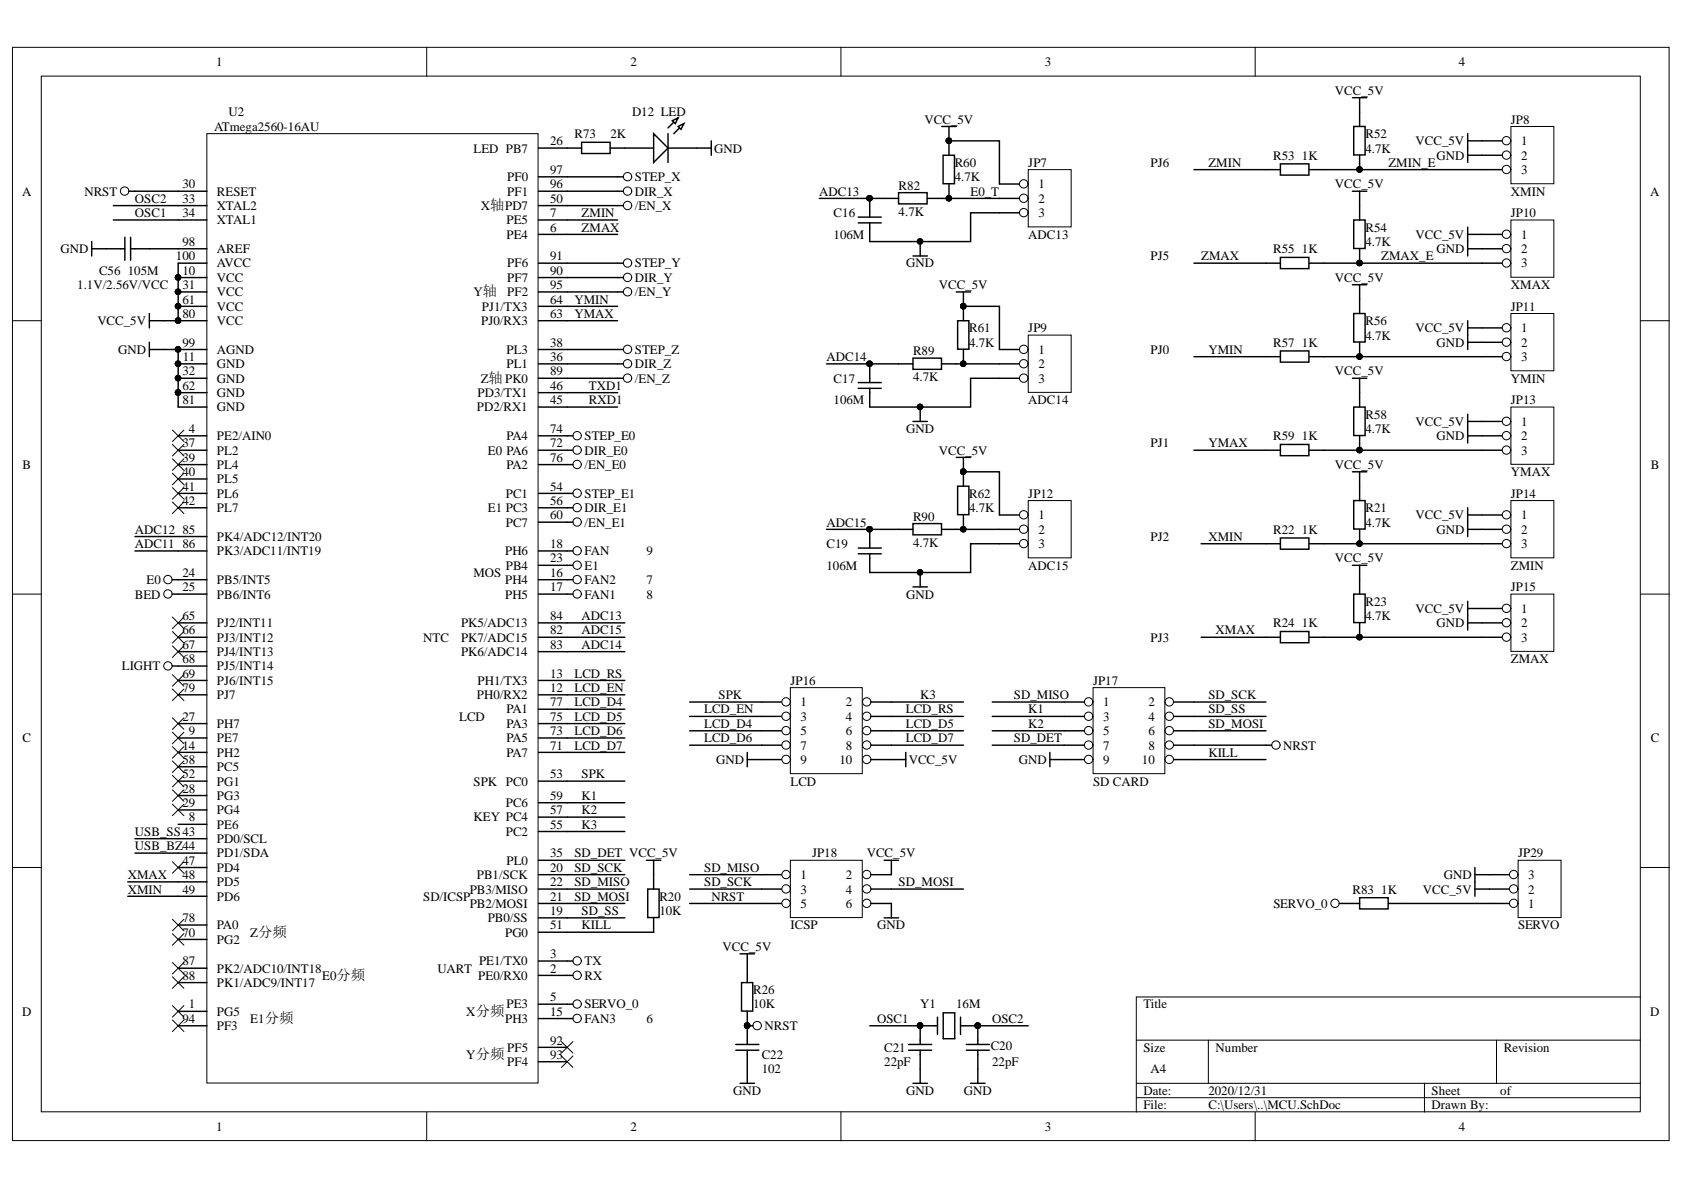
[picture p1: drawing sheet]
<svg xmlns="http://www.w3.org/2000/svg" width="297mm" height="210mm" viewBox="0 0 297 210" stroke-linecap="round" stroke-linejoin="round" font-family="sans-serif">
<defs><g id="words">
<g font-size="2.3">
<text x="38.1" y="11.7">1</text>
<text x="111.2" y="11.7">2</text>
<text x="184.3" y="11.7">3</text>
<text x="257.3" y="11.7">4</text>
<text x="235.5" y="16.7">VCC_5V</text>
<text x="37.8" y="23.1">ATmega2560-16AU</text>
<text x="40.3" y="20.5">U2</text>
<text x="111.5" y="20.5">D12 LED</text>
<text x="163.1" y="21.8">VCC_5V</text>
<text x="266.5" y="21.8">JP8</text>
<text x="83.5" y="26.9">LED PB7</text>
<text x="97" y="25.6">26</text>
<text x="101.3" y="24.4">R73</text>
<text x="107.7" y="24.4">2K</text>
<text x="126" y="26.9">GND</text>
<text x="168.4" y="29.4">R60</text>
<text x="181.4" y="29.4">JP7</text>
<text x="203" y="29.4">PJ6</text>
<text x="213.1" y="29.4">ZMIN</text>
<text x="224.6" y="28.2">R53</text>
<text x="229.6" y="28.2">1K</text>
<text x="240.8" y="24.4">R52</text>
<text x="240.8" y="26.9">4.7K</text>
<text x="244.9" y="29.4">ZMIN_E</text>
<text x="249.7" y="25.6">VCC_5V</text>
<text x="253.4" y="28.2">GND</text>
<text x="268.3" y="25.6">1</text>
<text x="268.3" y="28.2">2</text>
<text x="3.9" y="34.5">A</text>
<text x="14.9" y="34.5">NRST</text>
<text x="23.8" y="35.8">OSC2</text>
<text x="32.2" y="33.2">30</text>
<text x="32.2" y="35.8">33</text>
<text x="38.3" y="34.5">RESET</text>
<text x="89.5" y="34.5">PF1</text>
<text x="89.5" y="32">PF0</text>
<text x="97" y="35.8">50</text>
<text x="97" y="33.2">96</text>
<text x="97" y="30.7">97</text>
<text x="112" y="32">STEP_X</text>
<text x="112" y="34.5">DIR_X</text>
<text x="144.5" y="34.5">ADC13</text>
<text x="158.5" y="33.5">R82</text>
<text x="168.4" y="32">4.7K</text>
<text x="171.2" y="34.5">E0_T</text>
<text x="183.2" y="33.2">1</text>
<text x="183.2" y="35.8">2</text>
<text x="235.5" y="33.2">VCC_5V</text>
<text x="266.5" y="34.5">XMIN</text>
<text x="268.3" y="30.7">3</text>
<text x="291.1" y="34.5">A</text>
<text x="23.8" y="38.3">OSC1</text>
<text x="32.2" y="38.3">34</text>
<text x="38.3" y="37">XTAL2</text>
<text x="38.3" y="39.6">XTAL1</text>
<text x="84.8" y="37">X轴PD7</text>
<text x="89.4" y="39.6">PE5</text>
<text x="97" y="40.8">6</text>
<text x="97" y="38.3">7</text>
<text x="102.6" y="40.8">ZMAX</text>
<text x="102.6" y="38.3">ZMIN</text>
<text x="112" y="37">/EN_X</text>
<text x="147" y="38.3">C16</text>
<text x="158.5" y="38.1">4.7K</text>
<text x="183.2" y="38.3">3</text>
<text x="240.8" y="40.8">R54</text>
<text x="266.5" y="38.3">JP10</text>
<text x="10.7" y="44.6">GND</text>
<text x="31" y="45.9">100</text>
<text x="32.2" y="43.4">98</text>
<text x="38.3" y="44.6">AREF</text>
<text x="38.3" y="47.2">AVCC</text>
<text x="89.4" y="42.1">PE4</text>
<text x="89.5" y="47.2">PF6</text>
<text x="97" y="45.9">91</text>
<text x="112" y="47.2">STEP_Y</text>
<text x="147" y="42.1">106M</text>
<text x="159.8" y="47.2">GND</text>
<text x="181.4" y="42.1">ADC13</text>
<text x="203" y="45.9">PJ5</text>
<text x="211.9" y="45.9">ZMAX</text>
<text x="224.6" y="44.6">R55</text>
<text x="229.6" y="44.6">1K</text>
<text x="240.8" y="43.4">4.7K</text>
<text x="243.6" y="45.9">ZMAX_E</text>
<text x="249.7" y="42.1">VCC_5V</text>
<text x="253.4" y="44.6">GND</text>
<text x="268.3" y="42.1">1</text>
<text x="268.3" y="44.6">2</text>
<text x="268.3" y="47.2">3</text>
<text x="13.6" y="51">1.1V/2.56V/VCC</text>
<text x="17.5" y="48.4">C56</text>
<text x="22.5" y="48.4">105M</text>
<text x="32.2" y="48.4">10</text>
<text x="32.2" y="51">31</text>
<text x="32.2" y="53.6">61</text>
<text x="38.3" y="49.7">VCC</text>
<text x="38.3" y="52.3">VCC</text>
<text x="83.5" y="52.3">Y轴</text>
<text x="89.5" y="52.3">PF2</text>
<text x="89.5" y="49.7">PF7</text>
<text x="97" y="53.6">64</text>
<text x="97" y="51">95</text>
<text x="97" y="48.4">90</text>
<text x="101.3" y="53.6">YMIN</text>
<text x="112" y="49.7">DIR_Y</text>
<text x="112" y="52.3">/EN_Y</text>
<text x="165.6" y="51">VCC_5V</text>
<text x="235.5" y="49.7">VCC_5V</text>
<text x="266.5" y="51">XMAX</text>
<text x="17.2" y="57.4">VCC_5V</text>
<text x="32.2" y="56.1">80</text>
<text x="38.3" y="54.8">VCC</text>
<text x="38.3" y="57.4">VCC</text>
<text x="84.9" y="57.4">PJ0/RX3</text>
<text x="85" y="54.8">PJ1/TX3</text>
<text x="97" y="56.1">63</text>
<text x="101.3" y="56.1">YMAX</text>
<text x="170.9" y="58.6">R61</text>
<text x="181.4" y="58.6">JP9</text>
<text x="240.8" y="57.4">R56</text>
<text x="240.8" y="59.9">4.7K</text>
<text x="249.7" y="58.6">VCC_5V</text>
<text x="266.5" y="54.8">JP11</text>
<text x="268.3" y="58.6">1</text>
<text x="20.8" y="62.4">GND</text>
<text x="32.2" y="61.2">99</text>
<text x="32.3" y="63.7">11</text>
<text x="38.3" y="62.4">AGND</text>
<text x="38.3" y="65">GND</text>
<text x="89.4" y="65">PL1</text>
<text x="89.4" y="62.4">PL3</text>
<text x="97" y="63.7">36</text>
<text x="97" y="61.2">38</text>
<text x="112" y="62.4">STEP_Z</text>
<text x="112" y="65">DIR_Z</text>
<text x="145.8" y="63.7">ADC14</text>
<text x="161" y="62.7">R89</text>
<text x="170.9" y="61.2">4.7K</text>
<text x="183.2" y="62.4">1</text>
<text x="183.2" y="65">2</text>
<text x="203" y="62.4">PJ0</text>
<text x="213.1" y="62.4">YMIN</text>
<text x="224.6" y="61.2">R57</text>
<text x="229.6" y="61.2">1K</text>
<text x="253.4" y="61.2">GND</text>
<text x="268.3" y="61.2">2</text>
<text x="268.3" y="63.7">3</text>
<text x="32.2" y="66.2">32</text>
<text x="32.2" y="68.8">62</text>
<text x="32.2" y="71.3">81</text>
<text x="38.3" y="67.5">GND</text>
<text x="38.3" y="70">GND</text>
<text x="84.2" y="70">PD3/TX1</text>
<text x="84.8" y="67.5">Z轴 PK0</text>
<text x="97" y="71.3">45</text>
<text x="97" y="68.8">46</text>
<text x="97" y="66.2">89</text>
<text x="103.9" y="71.3">RXD1</text>
<text x="103.9" y="68.8">TXD1</text>
<text x="112" y="67.5">/EN_Z</text>
<text x="147" y="67.5">C17</text>
<text x="147" y="71.3">106M</text>
<text x="161" y="67.2">4.7K</text>
<text x="181.4" y="71.3">ADC14</text>
<text x="183.2" y="67.5">3</text>
<text x="235.5" y="66.2">VCC_5V</text>
<text x="266.5" y="67.5">YMIN</text>
<text x="266.5" y="71.3">JP13</text>
<text x="33.3" y="76.4">4</text>
<text x="38.3" y="72.6">GND</text>
<text x="38.3" y="77.7">PE2/AIN0</text>
<text x="84.1" y="72.6">PD2/RX1</text>
<text x="89.3" y="77.7">PA4</text>
<text x="97" y="76.4">74</text>
<text x="103.1" y="77.7">STEP_E0</text>
<text x="159.8" y="76.4">GND</text>
<text x="224.6" y="77.7">R59</text>
<text x="229.6" y="77.7">1K</text>
<text x="240.8" y="73.8">R58</text>
<text x="240.8" y="76.4">4.7K</text>
<text x="249.7" y="75.1">VCC_5V</text>
<text x="253.4" y="77.7">GND</text>
<text x="268.3" y="75.1">1</text>
<text x="268.3" y="77.7">2</text>
<text x="4" y="82.7">B</text>
<text x="32.2" y="78.9">37</text>
<text x="32.2" y="81.5">39</text>
<text x="38.3" y="80.2">PL2</text>
<text x="38.3" y="82.7">PL4</text>
<text x="86.1" y="80.2">E0 PA6</text>
<text x="89.3" y="82.7">PA2</text>
<text x="97" y="81.5">76</text>
<text x="97" y="78.9">72</text>
<text x="103.1" y="80.2">DIR_E0</text>
<text x="103.1" y="82.7">/EN_E0</text>
<text x="165.6" y="80.2">VCC_5V</text>
<text x="203" y="78.9">PJ1</text>
<text x="213.1" y="78.9">YMAX</text>
<text x="235.5" y="82.7">VCC_5V</text>
<text x="268.3" y="80.2">3</text>
<text x="291.2" y="82.7">B</text>
<text x="32.2" y="84">40</text>
<text x="32.2" y="86.5">41</text>
<text x="32.2" y="89.1">42</text>
<text x="38.3" y="85.3">PL5</text>
<text x="38.3" y="87.8">PL6</text>
<text x="89.2" y="87.8">PC1</text>
<text x="97" y="89.1">56</text>
<text x="97" y="86.5">54</text>
<text x="103.1" y="87.8">STEP_E1</text>
<text x="170.9" y="87.8">R62</text>
<text x="181.4" y="87.8">JP12</text>
<text x="266.5" y="84">YMAX</text>
<text x="266.5" y="87.8">JP14</text>
<text x="23.8" y="94.1">ADC12</text>
<text x="32.2" y="94.1">85</text>
<text x="38.3" y="90.3">PL7</text>
<text x="38.3" y="95.4">PK4/ADC12/INT20</text>
<text x="86.1" y="90.3">E1 PC3</text>
<text x="89.2" y="92.9">PC7</text>
<text x="97" y="91.6">60</text>
<text x="103.1" y="90.3">DIR_E1</text>
<text x="103.1" y="92.9">/EN_E1</text>
<text x="145.8" y="92.9">ADC15</text>
<text x="161" y="91.9">R90</text>
<text x="170.9" y="90.3">4.7K</text>
<text x="183.2" y="91.6">1</text>
<text x="183.2" y="94.1">2</text>
<text x="203" y="95.4">PJ2</text>
<text x="213.1" y="95.4">XMIN</text>
<text x="224.6" y="94.1">R22</text>
<text x="229.6" y="94.1">1K</text>
<text x="240.8" y="90.3">R21</text>
<text x="240.8" y="92.9">4.7K</text>
<text x="249.7" y="91.6">VCC_5V</text>
<text x="253.4" y="94.1">GND</text>
<text x="268.3" y="91.6">1</text>
<text x="268.3" y="94.1">2</text>
<text x="23.8" y="96.7">ADC11</text>
<text x="32.2" y="96.7">86</text>
<text x="32.2" y="101.7">24</text>
<text x="38.3" y="97.9">PK3/ADC11/INT19</text>
<text x="83.5" y="101.7">MOS</text>
<text x="89.1" y="97.9">PH6</text>
<text x="89.2" y="100.5">PB4</text>
<text x="97" y="101.7">16</text>
<text x="97" y="99.2">23</text>
<text x="97" y="96.7">18</text>
<text x="103.1" y="97.9">FAN</text>
<text x="103.1" y="100.5">E1</text>
<text x="114" y="97.9">9</text>
<text x="145.8" y="96.7">C19</text>
<text x="145.8" y="100.5">106M</text>
<text x="161" y="96.4">4.7K</text>
<text x="181.4" y="100.5">ADC15</text>
<text x="183.2" y="96.7">3</text>
<text x="235.5" y="99.2">VCC_5V</text>
<text x="266.5" y="100.5">ZMIN</text>
<text x="268.3" y="96.7">3</text>
<text x="23.8" y="105.6">BED</text>
<text x="25.8" y="103">E0</text>
<text x="32.2" y="104.3">25</text>
<text x="38.3" y="103">PB5/INT5</text>
<text x="38.3" y="105.6">PB6/INT6</text>
<text x="89.1" y="105.6">PH5</text>
<text x="89.1" y="103">PH4</text>
<text x="97" y="104.3">17</text>
<text x="103.1" y="105.6">FAN1</text>
<text x="103.1" y="103">FAN2</text>
<text x="114" y="103">7</text>
<text x="114" y="105.6">8</text>
<text x="159.8" y="105.6">GND</text>
<text x="240.8" y="106.8">R23</text>
<text x="266.5" y="104.3">JP15</text>
<text x="32.2" y="109.4">65</text>
<text x="32.2" y="111.9">66</text>
<text x="38.3" y="110.6">PJ2/INT11</text>
<text x="38.3" y="113.2">PJ3/INT12</text>
<text x="74.6" y="113.2">NTC</text>
<text x="81.3" y="113.2">PK7/ADC15</text>
<text x="81.3" y="110.6">PK5/ADC13</text>
<text x="97" y="111.9">82</text>
<text x="97" y="109.4">84</text>
<text x="102.6" y="109.4">ADC13</text>
<text x="102.6" y="111.9">ADC15</text>
<text x="203" y="113.2">PJ3</text>
<text x="214.4" y="111.9">XMAX</text>
<text x="224.6" y="110.6">R24</text>
<text x="229.6" y="110.6">1K</text>
<text x="240.8" y="109.4">4.7K</text>
<text x="249.7" y="108.1">VCC_5V</text>
<text x="253.4" y="110.6">GND</text>
<text x="268.3" y="108.1">1</text>
<text x="268.3" y="110.6">2</text>
<text x="268.3" y="113.2">3</text>
<text x="21.5" y="118.3">LIGHT</text>
<text x="32.2" y="114.5">67</text>
<text x="32.2" y="117">68</text>
<text x="32.2" y="119.5">69</text>
<text x="38.3" y="115.7">PJ4/INT13</text>
<text x="38.3" y="118.3">PJ5/INT14</text>
<text x="81.3" y="115.7">PK6/ADC14</text>
<text x="97" y="119.5">13</text>
<text x="97" y="114.5">83</text>
<text x="101.3" y="119.5">LCD_RS</text>
<text x="102.6" y="114.5">ADC14</text>
<text x="266.5" y="117">ZMAX</text>
<text x="32.2" y="122.1">79</text>
<text x="38.3" y="120.8">PJ6/INT15</text>
<text x="38.3" y="123.3">PJ7</text>
<text x="84.1" y="123.3">PH0/RX2</text>
<text x="84.2" y="120.8">PH1/TX3</text>
<text x="89.3" y="125.9">PA1</text>
<text x="97" y="124.6">77</text>
<text x="97" y="122.1">12</text>
<text x="101.3" y="122.1">LCD_EN</text>
<text x="101.3" y="124.6">LCD_D4</text>
<text x="124.2" y="125.9">LCD_EN</text>
<text x="126.7" y="123.3">SPK</text>
<text x="139.4" y="120.8">JP16</text>
<text x="141.2" y="124.6">1</text>
<text x="149.2" y="124.6">2</text>
<text x="159.8" y="125.9">LCD_RS</text>
<text x="162.3" y="123.3">K3</text>
<text x="178.8" y="123.3">SD_MISO</text>
<text x="181.4" y="125.9">K1</text>
<text x="192.8" y="120.8">JP17</text>
<text x="194.6" y="124.6">1</text>
<text x="202.6" y="124.6">2</text>
<text x="213.1" y="125.9">SD_SS</text>
<text x="213.1" y="123.3">SD_SCK</text>
<text x="4" y="131">C</text>
<text x="32.2" y="127.1">27</text>
<text x="33.3" y="129.7">9</text>
<text x="38.3" y="128.4">PH7</text>
<text x="38.3" y="131">PE7</text>
<text x="81" y="127.1">LCD</text>
<text x="89.3" y="131">PA5</text>
<text x="89.3" y="128.4">PA3</text>
<text x="97" y="129.7">73</text>
<text x="97" y="127.1">75</text>
<text x="101.3" y="127.1">LCD_D5</text>
<text x="101.3" y="129.7">LCD_D6</text>
<text x="124.2" y="128.4">LCD_D4</text>
<text x="124.2" y="131">LCD_D6</text>
<text x="141.2" y="127.1">3</text>
<text x="141.2" y="129.7">5</text>
<text x="149.2" y="127.1">4</text>
<text x="149.2" y="129.7">6</text>
<text x="159.8" y="128.4">LCD_D5</text>
<text x="159.8" y="131">LCD_D7</text>
<text x="178.8" y="131">SD_DET</text>
<text x="181.4" y="128.4">K2</text>
<text x="194.6" y="127.1">3</text>
<text x="194.6" y="129.7">5</text>
<text x="202.6" y="127.1">4</text>
<text x="202.6" y="129.7">6</text>
<text x="213.1" y="128.4">SD_MOSI</text>
<text x="291.2" y="131">C</text>
<text x="32.2" y="132.2">14</text>
<text x="32.2" y="134.8">58</text>
<text x="32.2" y="137.3">52</text>
<text x="38.3" y="133.5">PH2</text>
<text x="38.3" y="136">PC5</text>
<text x="89.3" y="133.5">PA7</text>
<text x="97" y="137.3">53</text>
<text x="97" y="132.2">71</text>
<text x="101.3" y="132.2">LCD_D7</text>
<text x="102.6" y="137.3">SPK</text>
<text x="126.3" y="134.8">GND</text>
<text x="141.2" y="132.2">7</text>
<text x="141.2" y="134.8">9</text>
<text x="148.1" y="134.8">10</text>
<text x="149.2" y="132.2">8</text>
<text x="160.3" y="134.8">VCC_5V</text>
<text x="179.7" y="134.8">GND</text>
<text x="194.6" y="132.2">7</text>
<text x="194.6" y="134.8">9</text>
<text x="201.4" y="134.8">10</text>
<text x="202.6" y="132.2">8</text>
<text x="213.1" y="133.5">KILL</text>
<text x="226.3" y="132.2">NRST</text>
<text x="32.2" y="139.8">28</text>
<text x="32.2" y="142.4">29</text>
<text x="38.3" y="138.6">PG1</text>
<text x="38.3" y="141.1">PG3</text>
<text x="38.3" y="143.6">PG4</text>
<text x="83.5" y="138.6">SPK PC0</text>
<text x="89.2" y="142.4">PC6</text>
<text x="97" y="143.6">57</text>
<text x="97" y="141.1">59</text>
<text x="102.6" y="141.1">K1</text>
<text x="102.6" y="143.6">K2</text>
<text x="139.4" y="138.6">LCD</text>
<text x="192.8" y="138.6">SD CARD</text>
<text x="23.8" y="147.4">USB_SS43</text>
<text x="23.8" y="150">USB_BZ44</text>
<text x="33.3" y="144.9">8</text>
<text x="38.3" y="146.2">PE6</text>
<text x="38.3" y="148.7">PD0/SCL</text>
<text x="83.5" y="144.9">KEY PC4</text>
<text x="89.2" y="147.4">PC2</text>
<text x="97" y="146.2">55</text>
<text x="102.6" y="146.2">K3</text>
<text x="22.5" y="155.1">XMAX</text>
<text x="32.2" y="152.5">47</text>
<text x="32.2" y="155.1">48</text>
<text x="38.3" y="151.2">PD1/SDA</text>
<text x="38.3" y="153.8">PD4</text>
<text x="84.1" y="155.1">PB1/SCK</text>
<text x="89.4" y="152.5">PL0</text>
<text x="97" y="153.8">20</text>
<text x="97" y="151.2">35</text>
<text x="101.3" y="153.8">SD_SCK</text>
<text x="101.3" y="151.2">SD_DET VCC_5V</text>
<text x="124.2" y="153.8">SD_MISO</text>
<text x="141.2" y="155.1">1</text>
<text x="143.2" y="151.2">JP18</text>
<text x="149.2" y="155.1">2</text>
<text x="152.9" y="151.2">VCC_5V</text>
<text x="254.7" y="155.1">GND</text>
<text x="267.8" y="151.2">JP29</text>
<text x="269.6" y="155.1">3</text>
<text x="22.5" y="157.6">XMIN</text>
<text x="32.2" y="157.6">49</text>
<text x="38.3" y="156.3">PD5</text>
<text x="38.3" y="158.9">PD6</text>
<text x="74.6" y="158.9">SD/ICSP</text>
<text x="82.8" y="160.1">PB2/MOSI</text>
<text x="82.8" y="157.6">PB3/MISO</text>
<text x="97" y="161.4">19</text>
<text x="97" y="158.9">21</text>
<text x="97" y="156.3">22</text>
<text x="101.3" y="158.9">SD_MOSI</text>
<text x="101.3" y="156.3">SD_MISO</text>
<text x="102.6" y="161.4">SD_SS</text>
<text x="116.3" y="158.9">R20</text>
<text x="116.3" y="161.4">10K</text>
<text x="124.2" y="156.3">SD_SCK</text>
<text x="125.5" y="158.9">NRST</text>
<text x="141.2" y="157.6">3</text>
<text x="141.2" y="160.1">5</text>
<text x="149.2" y="157.6">4</text>
<text x="149.2" y="160.1">6</text>
<text x="158.5" y="156.3">SD_MOSI</text>
<text x="224.6" y="160.1">SERVO_0</text>
<text x="238.6" y="157.6">R83</text>
<text x="243.6" y="157.6">1K</text>
<text x="251" y="157.6">VCC_5V</text>
<text x="269.6" y="160.1">1</text>
<text x="269.6" y="157.6">2</text>
<text x="32.2" y="162.7">78</text>
<text x="32.2" y="165.2">70</text>
<text x="38.3" y="163.9">PA0</text>
<text x="38.3" y="166.5">PG2</text>
<text x="44.2" y="165.2">Z分频</text>
<text x="86" y="162.7">PB0/SS</text>
<text x="89.1" y="165.2">PG0</text>
<text x="97" y="163.9">51</text>
<text x="102.6" y="163.9">KILL</text>
<text x="127.5" y="167.7">VCC_5V</text>
<text x="139.4" y="163.9">ICSP</text>
<text x="154.7" y="163.9">GND</text>
<text x="267.8" y="163.9">SERVO</text>
<text x="32.2" y="170.3">87</text>
<text x="32.2" y="172.8">88</text>
<text x="38.3" y="171.5">PK2/ADC10/INT18</text>
<text x="56.8" y="172.8">E0分频</text>
<text x="77.2" y="171.5">UART</text>
<text x="84.4" y="172.8">PE0/RX0</text>
<text x="84.5" y="170.3">PE1/TX0</text>
<text x="97" y="171.5">2</text>
<text x="97" y="169">3</text>
<text x="103.1" y="170.3">TX</text>
<text x="103.1" y="172.8">RX</text>
<text x="3.9" y="179.1">D</text>
<text x="33.3" y="177.9">1</text>
<text x="38.3" y="174.1">PK1/ADC9/INT17</text>
<text x="38.3" y="179.1">PG5</text>
<text x="82.3" y="179.1">X分频</text>
<text x="89.4" y="177.9">PE3</text>
<text x="97" y="179.1">15</text>
<text x="97" y="176.6">5</text>
<text x="103.1" y="177.9">SERVO_0</text>
<text x="132.8" y="175.3">R26</text>
<text x="132.8" y="177.9">10K</text>
<text x="162.3" y="177.9">Y1</text>
<text x="168.7" y="177.9">16M</text>
<text x="201.7" y="177.9">Title</text>
<text x="291.1" y="179.1">D</text>
<text x="32.2" y="180.4">94</text>
<text x="38.3" y="181.7">PF3</text>
<text x="44.2" y="180.4">E1分频</text>
<text x="89.1" y="180.4">PH3</text>
<text x="89.5" y="185.5">PF5</text>
<text x="97" y="184.3">92</text>
<text x="103.1" y="180.4">FAN3</text>
<text x="114" y="180.4">6</text>
<text x="134.9" y="181.7">NRST</text>
<text x="154.7" y="180.4">OSC1</text>
<text x="156" y="185.5">C21</text>
<text x="174.7" y="185.3">C20</text>
<text x="175" y="180.4">OSC2</text>
<text x="201.7" y="185.5">Size</text>
<text x="214.4" y="185.5">Number</text>
<text x="265.2" y="185.5">Revision</text>
<text x="82.3" y="186.8">Y分频</text>
<text x="89.5" y="188.1">PF4</text>
<text x="97" y="186.8">93</text>
<text x="134.4" y="186.8">C22</text>
<text x="134.4" y="189.3">102</text>
<text x="156" y="188.1">22pF</text>
<text x="175" y="188.1">22pF</text>
<text x="203" y="189.3">A4</text>
<text x="129.3" y="193.1">GND</text>
<text x="159.8" y="193.1">GND</text>
<text x="170" y="193.1">GND</text>
<text x="201.7" y="193.1">Date:</text>
<text x="201.7" y="195.7">File:</text>
<text x="213.1" y="193.1">2020/12/31</text>
<text x="213.1" y="195.7">C:\Users\..\MCU.SchDoc</text>
<text x="252.5" y="193.1">Sheet</text>
<text x="252.5" y="195.7">Drawn By:</text>
<text x="264.6" y="193.1">of</text>
<text x="38.1" y="199.5">1</text>
<text x="111.2" y="199.5">2</text>
<text x="184.3" y="199.5">3</text>
<text x="257.3" y="199.5">4</text>
</g>
</g></defs>
<g fill="#fff" stroke="#000" stroke-width=".18">
<path d="M2.2 8.3h292.2v192.9h-292.2z"/>
<path d="M7.3 13.4h282v182.7h-282z"/>
</g>
<g fill="none" stroke="#000" stroke-width=".18">
<path d="M75.3 8.3v5.1M148.3 8.3v5.1M221.4 8.3v5.1M2.2 56.6h5.1M289.4 56.6h5.1M2.2 104.8h5.1M289.4 104.8h5.1M2.2 153h5.1M289.4 153h5.1M289.4 175.9h-89v20.3M75.3 196.2v5M148.3 196.2v5"/>
<path d="M200.4 183.5h89M200.4 191.1h89M200.4 193.6h89M213.1 183.5v7.6M221.4 196.2v5M251.3 191.1v5.1M264 183.5v7.6"/>
</g>
<g fill="none" stroke="#000" stroke-width=".25">
<path d="M130.5 168.2h2.6M130.8 173.3h2v5h-2zM131.8 168.2v5.1M131.8 178.4v5.8M165.4 179.4v3.1M166.4 178.6h2v4.6h-2zM169.4 179.4v3.1M129.8 185.2h4M129.8 184.2h4M130.5 191.1h2.6M131.8 185.2v5.9M153.4 180.9h12"/>
<path d="M160.3 185.2h4M160.3 184.2h4M161 191.1h2.6M162.3 180.9v3.3M162.3 185.2v5.9M169.4 180.9h12M170.4 185.2h4.1M170.4 184.2h4.1M171.2 191.1h2.5M172.5 180.9v3.3M172.5 185.2v5.9"/>
</g>
<g fill="#000" stroke="#000" stroke-width=".18">
<circle cx="131.8" cy="180.9" r=".48"/>
<circle cx="162.3" cy="180.9" r=".48"/>
<circle cx="172.4" cy="180.9" r=".48"/>
</g>
<path d="M139.4 151.7h12.7v10.1h-12.7z" fill="#fff" stroke="#000" stroke-width=".18"/>
<path d="M134.4 154.3h5" fill="none" stroke="#000" stroke-width=".25"/>
<circle cx="138.6" cy="154.3" r=".74" fill="#fff" stroke="#000" stroke-width=".18"/>
<path d="M152.1 154.3h5.1" fill="none" stroke="#000" stroke-width=".25"/>
<circle cx="152.9" cy="154.3" r=".74" fill="#fff" stroke="#000" stroke-width=".18"/>
<path d="M134.4 156.8h5" fill="none" stroke="#000" stroke-width=".25"/>
<circle cx="138.6" cy="156.8" r=".74" fill="#fff" stroke="#000" stroke-width=".18"/>
<path d="M152.1 156.8h5.1" fill="none" stroke="#000" stroke-width=".25"/>
<circle cx="152.9" cy="156.8" r=".74" fill="#fff" stroke="#000" stroke-width=".18"/>
<path d="M134.4 159.4h5" fill="none" stroke="#000" stroke-width=".25"/>
<circle cx="138.6" cy="159.3" r=".74" fill="#fff" stroke="#000" stroke-width=".18"/>
<path d="M152.1 159.4h5.1" fill="none" stroke="#000" stroke-width=".25"/>
<circle cx="152.9" cy="159.3" r=".74" fill="#fff" stroke="#000" stroke-width=".18"/>
<path d="M121.6 154.3h12.8M121.6 156.8h12.8M121.6 159.4h12.8M156 151.7h2.5M157.2 156.8h12.7M157.2 151.7v2.6M157.2 159.4v2.5M156 161.9h2.5" fill="none" stroke="#000" stroke-width=".25"/>
<path d="M139.4 121.3h12.7v15.2h-12.7z" fill="#fff" stroke="#000" stroke-width=".18"/>
<path d="M134.4 123.8h5" fill="none" stroke="#000" stroke-width=".25"/>
<circle cx="138.6" cy="123.8" r=".74" fill="#fff" stroke="#000" stroke-width=".18"/>
<path d="M152.1 123.8h5.1" fill="none" stroke="#000" stroke-width=".25"/>
<circle cx="152.9" cy="123.8" r=".74" fill="#fff" stroke="#000" stroke-width=".18"/>
<path d="M134.4 126.4h5" fill="none" stroke="#000" stroke-width=".25"/>
<circle cx="138.6" cy="126.3" r=".74" fill="#fff" stroke="#000" stroke-width=".18"/>
<path d="M152.1 126.4h5.1" fill="none" stroke="#000" stroke-width=".25"/>
<circle cx="152.9" cy="126.3" r=".74" fill="#fff" stroke="#000" stroke-width=".18"/>
<path d="M134.4 128.9h5" fill="none" stroke="#000" stroke-width=".25"/>
<circle cx="138.6" cy="128.9" r=".74" fill="#fff" stroke="#000" stroke-width=".18"/>
<path d="M152.1 128.9h5.1" fill="none" stroke="#000" stroke-width=".25"/>
<circle cx="152.9" cy="128.9" r=".74" fill="#fff" stroke="#000" stroke-width=".18"/>
<path d="M134.4 131.4h5" fill="none" stroke="#000" stroke-width=".25"/>
<circle cx="138.6" cy="131.4" r=".74" fill="#fff" stroke="#000" stroke-width=".18"/>
<path d="M152.1 131.4h5.1" fill="none" stroke="#000" stroke-width=".25"/>
<circle cx="152.9" cy="131.4" r=".74" fill="#fff" stroke="#000" stroke-width=".18"/>
<path d="M134.4 134h5" fill="none" stroke="#000" stroke-width=".25"/>
<circle cx="138.6" cy="134" r=".74" fill="#fff" stroke="#000" stroke-width=".18"/>
<path d="M152.1 134h5.1" fill="none" stroke="#000" stroke-width=".25"/>
<circle cx="152.9" cy="134" r=".74" fill="#fff" stroke="#000" stroke-width=".18"/>
<path d="M121.6 123.8h12.8M121.6 126.4h12.8M121.6 128.9h12.8M121.6 131.4h12.8M131.8 132.7v2.5M131.8 134h2.6M157.2 123.8h12.7M157.2 126.4h12.7M157.2 128.9h12.7M157.2 131.4h12.7M157.2 134h2.6M159.8 132.7v2.5" fill="none" stroke="#000" stroke-width=".25"/>
<path d="M192.8 121.3h12.7v15.2h-12.7z" fill="#fff" stroke="#000" stroke-width=".18"/>
<path d="M187.7 123.8h5.1" fill="none" stroke="#000" stroke-width=".25"/>
<circle cx="192" cy="123.8" r=".74" fill="#fff" stroke="#000" stroke-width=".18"/>
<path d="M205.5 123.8h5.1" fill="none" stroke="#000" stroke-width=".25"/>
<circle cx="206.3" cy="123.8" r=".74" fill="#fff" stroke="#000" stroke-width=".18"/>
<path d="M187.7 126.4h5.1" fill="none" stroke="#000" stroke-width=".25"/>
<circle cx="192" cy="126.3" r=".74" fill="#fff" stroke="#000" stroke-width=".18"/>
<path d="M205.5 126.4h5.1" fill="none" stroke="#000" stroke-width=".25"/>
<circle cx="206.3" cy="126.3" r=".74" fill="#fff" stroke="#000" stroke-width=".18"/>
<path d="M187.7 128.9h5.1" fill="none" stroke="#000" stroke-width=".25"/>
<circle cx="192" cy="128.9" r=".74" fill="#fff" stroke="#000" stroke-width=".18"/>
<path d="M205.5 128.9h5.1" fill="none" stroke="#000" stroke-width=".25"/>
<circle cx="206.3" cy="128.9" r=".74" fill="#fff" stroke="#000" stroke-width=".18"/>
<path d="M187.7 131.4h5.1" fill="none" stroke="#000" stroke-width=".25"/>
<circle cx="192" cy="131.4" r=".74" fill="#fff" stroke="#000" stroke-width=".18"/>
<path d="M205.5 131.4h5.1" fill="none" stroke="#000" stroke-width=".25"/>
<circle cx="206.3" cy="131.4" r=".74" fill="#fff" stroke="#000" stroke-width=".18"/>
<path d="M187.7 134h5.1" fill="none" stroke="#000" stroke-width=".25"/>
<circle cx="192" cy="134" r=".74" fill="#fff" stroke="#000" stroke-width=".18"/>
<path d="M205.5 134h5.1" fill="none" stroke="#000" stroke-width=".25"/>
<circle cx="206.3" cy="134" r=".74" fill="#fff" stroke="#000" stroke-width=".18"/>
<g fill="none" stroke="#000" stroke-width=".25">
<path d="M151.4 38.3h4M151.4 39.3h4M153.4 35v3.3M153.4 39.3v3.3M166.1 22.3h2.6M167.4 22.3v2.5M161 45.1h2.6M162.3 42.6v2.5M151.4 67.5h4M151.4 68.5h4M153.4 64.2v3.3M153.4 68.5v3.3"/>
<path d="M161 74.3h2.6M176.3 66.7h-5.1v5.1h-8.9v2.5M151.4 96.7h4M151.4 97.7h4M153.4 93.4v3.3M153.4 97.7v3.3M161 103.5h2.6M162.3 101v2.5M175 123.8h12.7M175 126.4h12.7M175 128.9h12.7M175 131.4h12.7"/>
<path d="M185.2 132.7v2.5M185.2 134h2.5M210.6 123.8h12.7M210.6 126.4h12.7M210.6 128.9h12.7M210.6 131.4h12.7"/>
</g>
<g fill="#000" stroke="#000" stroke-width=".18">
<circle cx="153.4" cy="35" r=".49"/>
<circle cx="167.4" cy="24.8" r=".48"/>
<circle cx="162.3" cy="42.6" r=".48"/>
<circle cx="153.4" cy="64.2" r=".49"/>
<circle cx="162.3" cy="71.8" r=".48"/>
<circle cx="153.4" cy="93.3" r=".49"/>
<circle cx="162.3" cy="101" r=".48"/>
</g>
<path d="M266.5 22.3h7.6v10.1h-7.6z" fill="#fff" stroke="#000" stroke-width=".18"/>
<path d="M261.4 24.8h5.1" fill="none" stroke="#000" stroke-width=".25"/>
<circle cx="265.7" cy="24.8" r=".74" fill="#fff" stroke="#000" stroke-width=".18"/>
<path d="M261.4 27.4h5.1" fill="none" stroke="#000" stroke-width=".25"/>
<circle cx="265.7" cy="27.4" r=".74" fill="#fff" stroke="#000" stroke-width=".18"/>
<path d="M261.4 29.9h5.1" fill="none" stroke="#000" stroke-width=".25"/>
<g fill="#fff" stroke="#000" stroke-width=".18">
<path d="M266.5 38.8h7.6v10.1h-7.6z"/>
<circle cx="265.7" cy="29.9" r=".74"/>
</g>
<path d="M261.4 41.3h5.1" fill="none" stroke="#000" stroke-width=".25"/>
<circle cx="265.7" cy="41.3" r=".74" fill="#fff" stroke="#000" stroke-width=".18"/>
<path d="M261.4 43.9h5.1" fill="none" stroke="#000" stroke-width=".25"/>
<circle cx="265.7" cy="43.9" r=".74" fill="#fff" stroke="#000" stroke-width=".18"/>
<path d="M261.4 46.4h5.1" fill="none" stroke="#000" stroke-width=".25"/>
<g fill="#fff" stroke="#000" stroke-width=".18">
<path d="M266.5 55.3h7.6v10.1h-7.6z"/>
<circle cx="265.7" cy="46.4" r=".74"/>
</g>
<path d="M261.4 57.8h5.1" fill="none" stroke="#000" stroke-width=".25"/>
<circle cx="265.7" cy="57.8" r=".74" fill="#fff" stroke="#000" stroke-width=".18"/>
<path d="M261.4 60.4h5.1" fill="none" stroke="#000" stroke-width=".25"/>
<circle cx="265.7" cy="60.4" r=".74" fill="#fff" stroke="#000" stroke-width=".18"/>
<path d="M261.4 62.9h5.1" fill="none" stroke="#000" stroke-width=".25"/>
<g fill="#fff" stroke="#000" stroke-width=".18">
<path d="M266.5 71.8h7.6v10.1h-7.6z"/>
<circle cx="265.7" cy="62.9" r=".74"/>
</g>
<path d="M261.4 74.3h5.1" fill="none" stroke="#000" stroke-width=".25"/>
<circle cx="265.7" cy="74.3" r=".74" fill="#fff" stroke="#000" stroke-width=".18"/>
<path d="M261.4 76.9h5.1" fill="none" stroke="#000" stroke-width=".25"/>
<circle cx="265.7" cy="76.8" r=".74" fill="#fff" stroke="#000" stroke-width=".18"/>
<path d="M261.4 79.4h5.1" fill="none" stroke="#000" stroke-width=".25"/>
<g fill="#fff" stroke="#000" stroke-width=".18">
<path d="M266.5 88.3h7.6v10.1h-7.6z"/>
<circle cx="265.7" cy="79.4" r=".74"/>
</g>
<path d="M261.4 90.8h5.1" fill="none" stroke="#000" stroke-width=".25"/>
<circle cx="265.7" cy="90.8" r=".74" fill="#fff" stroke="#000" stroke-width=".18"/>
<path d="M261.4 93.4h5.1" fill="none" stroke="#000" stroke-width=".25"/>
<circle cx="265.7" cy="93.3" r=".74" fill="#fff" stroke="#000" stroke-width=".18"/>
<path d="M261.4 95.9h5.1" fill="none" stroke="#000" stroke-width=".25"/>
<g fill="#fff" stroke="#000" stroke-width=".18">
<path d="M266.5 104.8h7.6v10.1h-7.6z"/>
<circle cx="265.7" cy="95.9" r=".74"/>
</g>
<path d="M261.4 107.3h5.1" fill="none" stroke="#000" stroke-width=".25"/>
<circle cx="265.7" cy="107.3" r=".74" fill="#fff" stroke="#000" stroke-width=".18"/>
<path d="M261.4 109.9h5.1" fill="none" stroke="#000" stroke-width=".25"/>
<circle cx="265.7" cy="109.8" r=".74" fill="#fff" stroke="#000" stroke-width=".18"/>
<path d="M261.4 112.4h5.1" fill="none" stroke="#000" stroke-width=".25"/>
<circle cx="265.7" cy="112.4" r=".74" fill="#fff" stroke="#000" stroke-width=".18"/>
<g fill="none" stroke="#000" stroke-width=".25">
<path d="M238.6 17.2h2.5M239.8 17.2v5.1M166.4 27.4h2v5h-2zM167.4 24.8v2.6M167.4 32.5v2.5M210.6 29.9h15.2M225.8 28.9h5.1v2h-5.1zM230.9 29.9h30.5M238.6 33.7h2.5M238.8 22.3h2v5h-2zM238.8 38.8h2v5h-2zM239.8 27.4v2.5"/>
<path d="M239.8 33.7v5.1M258.9 23.6v5.1M258.9 24.8h2.5M258.9 27.4h2.5M168.7 51.5h2.5M168.9 56.6h2v5h-2zM169.9 51.5v5.1M210.6 46.4h15.2M225.8 45.4h5.1v2h-5.1zM230.9 46.4h30.5M238.6 50.2h2.5M238.8 55.3h2v5h-2z"/>
<path d="M239.8 43.9v2.5M239.8 50.2v5.1M258.9 40.1v5M258.9 56.6v5M258.9 41.3h2.5M258.9 43.9h2.5M258.9 57.8h2.5M168.7 64.2h7.6M169.9 61.6v2.6M210.6 62.9h15.2M210.6 79.4h15.2M225.8 61.9h5.1v2h-5.1z"/>
<path d="M225.8 78.4h5.1v2h-5.1zM230.9 62.9h30.5M230.9 79.4h30.5M238.6 66.7h2.5M238.8 71.8h2v5h-2zM239.8 60.4v2.5M239.8 66.7v5.1M239.8 76.9v2.5M258.9 73.1v5M258.9 60.4h2.5M258.9 74.3h2.5M258.9 76.9h2.5"/>
<path d="M168.7 80.7h2.5M168.9 85.8h2v5h-2zM169.9 80.7v5.1M169.9 90.8v2.6M211.9 95.9h13.9M225.8 94.9h5.1v2h-5.1zM230.9 95.9h30.5M238.6 83.2h2.5M238.6 99.7h2.5M238.8 88.3h2v5h-2zM239.8 83.2v5.1M239.8 93.4v2.5"/>
<path d="M239.8 99.7v5.1M258.9 89.6v5M258.9 90.8h2.5M258.9 93.4h2.5M211.9 112.4h13.9M225.8 111.4h5.1v2h-5.1zM230.9 112.4h30.5M238.8 104.8h2v5h-2zM239.8 109.9v2.5M258.9 106.1v5M258.9 107.3h2.5M258.9 109.9h2.5"/>
<path d="M131.8 180.9h1"/>
</g>
<g fill="#000" stroke="#000" stroke-width=".18">
<circle cx="167.4" cy="24.8" r=".48"/>
<circle cx="167.4" cy="35" r=".48"/>
<circle cx="239.8" cy="29.9" r=".48"/>
<circle cx="169.9" cy="54" r=".48"/>
<circle cx="239.8" cy="46.4" r=".48"/>
<circle cx="169.9" cy="64.2" r=".48"/>
<circle cx="239.8" cy="62.9" r=".48"/>
<circle cx="239.8" cy="79.4" r=".48"/>
<circle cx="169.9" cy="93.3" r=".48"/>
<circle cx="169.9" cy="83.2" r=".48"/>
<circle cx="239.8" cy="95.9" r=".48"/>
<circle cx="239.8" cy="112.4" r=".48"/>
<circle cx="131.8" cy="180.9" r=".48"/>
</g>
<circle cx="133.6" cy="180.9" r=".74" fill="none" stroke="#000" stroke-width=".18"/>
<path d="M36.5 23.6h58.4v167.4h-58.4z" fill="#fff" stroke="#000" stroke-width=".18"/>
<g fill="none" stroke="#000" stroke-width=".25">
<path d="M20 36.3h16.5M20 38.8h16.5M31.4 33.7h5.1M95 33.7h15M95 36.3h15M95 38.8h13.9M95 31.2h15M95 26.1h5M110.2 26.1h5.1M117.8 26.1h5.1M16.2 43.9h5.8M16.2 42.6v2.5"/>
<path d="M22 41.9v4M23 43.9h13.5M23 41.9v4M26.3 55.3v2.5M31.4 49h5.1M31.4 51.5h5.1M31.4 54h5.1M31.4 56.6h5.1M36.5 46.4h-5.1v10.2h-5.1M95 46.4h15M95 49h15M95 51.5h15"/>
<path d="M95 54h13.9M95 56.6h13.9M95 41.3h13.9M26.3 61.6h5.1v10.2h5.1M26.3 60.4v2.5M31.4 61.6h5.1M31.4 64.2h5.1M31.4 66.7h5.1M31.4 69.3h5.1M31.4 76.9h5.1M31.4 79.4h5.1M95 61.6h15"/>
<path d="M95 64.2h15M95 66.7h15M95 69.3h5M95 71.8h5M95 76.9h6.1M95 79.4h6.1M23.8 94.6h12.7M23.8 97.2h12.7M31.4 82h5.1M31.4 84.5h5.1M31.4 87h5.1M31.4 89.6h5.1"/>
<path d="M95 82h6.1M95 87h6.1M95 89.6h6.1M95 97.2h5M95 99.7h5M95 92.1h6.1M31.4 102.3h5.1M31.4 104.8h5.1M31.4 109.9h5.1M31.4 112.4h5.1M31.4 114.9h5.1M31.4 117.5h5.1"/>
<path d="M95 102.3h5M95 104.8h5M95 109.9h15.2M95 112.4h15.2M95 114.9h15.2M31.4 120h5.1M31.4 127.6h5.1M31.4 130.2h5.1M31.4 132.7h5.1M31.4 135.2h5.1M31.4 137.8h5.1M31.4 122.6h5.1"/>
<path d="M95 120h15.2M95 127.6h15.2M95 130.2h15.2M95 132.7h15.2M95 137.8h15.2M95 122.6h15.2M95 125.1h15.2M22.5 155.6h14M22.5 158.1h14M23.8 147.9h12.7M23.8 150.5h12.7M31.4 140.3h5.1"/>
<path d="M31.4 142.9h5.1M31.4 145.4h5.1M31.4 153h5.1M95 159.4h15.2M95 156.8h15.2M95 154.3h15.2M95 151.7h15.2M95 146.7h15.2M95 144.1h15.2M95 141.6h15.2M31.4 163.2h5.1M31.4 165.7h5.1"/>
<path d="M31.4 170.8h5.1M31.4 173.3h5.1M31.4 178.4h5.1M95 179.7h5M95 177.1h5M95 172.1h5M95 169.5h5M95 164.4h5M95 161.9h15.2M31.4 180.9h5.1M95 187.3h5M95 184.7h5"/>
</g>
<g fill="#000" stroke="#000" stroke-width=".18">
<circle cx="31.4" cy="54" r=".48"/>
<circle cx="31.4" cy="51.5" r=".48"/>
<circle cx="31.4" cy="56.5" r=".48"/>
<circle cx="31.4" cy="48.9" r=".48"/>
<circle cx="31.4" cy="66.7" r=".48"/>
<circle cx="31.4" cy="61.6" r=".48"/>
<circle cx="31.4" cy="64.2" r=".48"/>
<circle cx="31.4" cy="69.2" r=".48"/>
</g>
<g fill="none" stroke="#000" stroke-width=".18">
<circle cx="110.7" cy="31.2" r=".74"/>
<circle cx="110.7" cy="33.7" r=".74"/>
<circle cx="110.7" cy="36.2" r=".74"/>
<circle cx="110.7" cy="51.5" r=".74"/>
<circle cx="110.7" cy="48.9" r=".74"/>
<circle cx="110.7" cy="46.4" r=".74"/>
<circle cx="101.8" cy="79.4" r=".74"/>
<circle cx="101.8" cy="76.8" r=".74"/>
<circle cx="110.7" cy="61.6" r=".74"/>
<circle cx="110.7" cy="66.7" r=".74"/>
<circle cx="110.7" cy="64.2" r=".74"/>
<circle cx="101.8" cy="92.1" r=".74"/>
<circle cx="101.8" cy="81.9" r=".74"/>
<circle cx="101.8" cy="89.5" r=".74"/>
<circle cx="101.8" cy="87" r=".74"/>
</g>
<path d="M115.3 23.6l2.5 2.5-2.5 2.6z" fill="#fff"/>
<path d="M115.3 23.6l2.5 2.5-2.5 2.6zM119.6 20.8l-1.8 1.8M120.6 21.8l-1.7 1.8" fill="none" stroke="#000" stroke-width=".25"/>
<path d="M119.6 22.3l1-.5-.5 1z" fill="#fff"/>
<path d="M119.6 22.3l1-.5-.5 1z" fill="none" stroke="#000" stroke-width=".25"/>
<path d="M118.6 21.3l1-.5-.5 1z" fill="#fff"/>
<g fill="none" stroke="#000" stroke-width=".25">
<path d="M22.8 33.7h8.6M100 26.1h2.6M102.6 25.1h5v2h-5zM107.7 26.1h2.5M117.8 23.6v5.1M118.6 21.3l1-.5-.5 1zM122.9 26.1h2.6M125.5 24.8v2.6M100 97.2h1.1M100 99.7h1.1M30.4 102.3h1M30.4 104.8h1"/>
<path d="M100 169.5h1.1M100 172.1h1.1"/>
</g>
<g fill="none" stroke="#000" stroke-width=".18">
<path d="M30.4 75.9l2 2M30.4 78.4l2 2M32.4 75.9l-2 2M32.4 78.4l-2 2M30.4 80.9l2 2.1M30.4 83.5l2 2M30.4 86l2 2M30.4 88.5l2 2.1M32.4 80.9l-2 2.1M32.4 83.5l-2 2M32.4 86l-2 2M32.4 88.5l-2 2.1"/>
<circle cx="22" cy="33.7" r=".74"/>
<circle cx="101.8" cy="99.7" r=".74"/>
<circle cx="101.8" cy="97.2" r=".74"/>
<circle cx="29.6" cy="102.2" r=".74"/>
<circle cx="29.6" cy="104.8" r=".74"/>
<circle cx="101.8" cy="169.5" r=".74"/>
<circle cx="101.8" cy="172" r=".74"/>
</g>
<path d="M181.4 29.9h7.5v10.1h-7.5z" fill="#fff" stroke="#000" stroke-width=".18"/>
<path d="M176.3 32.5h5.1" fill="none" stroke="#000" stroke-width=".25"/>
<circle cx="180.6" cy="32.4" r=".74" fill="#fff" stroke="#000" stroke-width=".18"/>
<path d="M176.3 35h5.1" fill="none" stroke="#000" stroke-width=".25"/>
<circle cx="180.6" cy="35" r=".74" fill="#fff" stroke="#000" stroke-width=".18"/>
<path d="M176.3 37.5h5.1" fill="none" stroke="#000" stroke-width=".25"/>
<g fill="#fff" stroke="#000" stroke-width=".18">
<path d="M181.4 59.1h7.5v10.1h-7.5z"/>
<circle cx="180.6" cy="37.5" r=".74"/>
</g>
<path d="M176.3 61.6h5.1" fill="none" stroke="#000" stroke-width=".25"/>
<circle cx="180.6" cy="61.6" r=".74" fill="#fff" stroke="#000" stroke-width=".18"/>
<path d="M176.3 64.2h5.1" fill="none" stroke="#000" stroke-width=".25"/>
<circle cx="180.6" cy="64.2" r=".74" fill="#fff" stroke="#000" stroke-width=".18"/>
<path d="M176.3 66.7h5.1" fill="none" stroke="#000" stroke-width=".25"/>
<g fill="#fff" stroke="#000" stroke-width=".18">
<path d="M181.4 88.3h7.5v10.1h-7.5z"/>
<circle cx="180.6" cy="66.7" r=".74"/>
</g>
<path d="M176.3 90.8h5.1" fill="none" stroke="#000" stroke-width=".25"/>
<circle cx="180.6" cy="90.8" r=".74" fill="#fff" stroke="#000" stroke-width=".18"/>
<path d="M176.3 93.4h5.1" fill="none" stroke="#000" stroke-width=".25"/>
<circle cx="180.6" cy="93.3" r=".74" fill="#fff" stroke="#000" stroke-width=".18"/>
<path d="M176.3 95.9h5.1" fill="none" stroke="#000" stroke-width=".25"/>
<circle cx="180.6" cy="95.9" r=".74" fill="#fff" stroke="#000" stroke-width=".18"/>
<g fill="none" stroke="#000" stroke-width=".25">
<path d="M166.1 35h10.2M167.4 24.8h8.9v7.7M169.9 54h6.4v7.6M168.7 93.4h7.6M169.9 83.2h6.4v7.6M30.4 117.5h1M100 104.8h1.1M210.6 134h12.7M223.3 131.4h1M114 151.7h2.6M114.3 156.8h2v5h-2zM115.3 151.7v5.1"/>
<path d="M247.4 159.4h15.3M260.2 153v5.1M260.2 156.8h2.5M260.2 154.3h2.5M100 177.1h1.1M115.3 161.9v2.5h-15.3"/>
</g>
<g fill="#000" stroke="#000" stroke-width=".18">
<circle cx="167.4" cy="24.8" r=".48"/>
<circle cx="167.4" cy="35" r=".48"/>
<circle cx="169.9" cy="54" r=".48"/>
<circle cx="169.9" cy="93.3" r=".48"/>
<circle cx="169.9" cy="83.2" r=".48"/>
</g>
<g fill="none" stroke="#000" stroke-width=".18">
<circle cx="29.6" cy="117.5" r=".74"/>
<circle cx="101.8" cy="104.8" r=".74"/>
<circle cx="225.1" cy="131.4" r=".74"/>
<circle cx="101.8" cy="177.1" r=".74"/>
</g>
<path d="M267.8 151.7h7.6v10.1h-7.6z" fill="#fff" stroke="#000" stroke-width=".18"/>
<path d="M262.7 159.4h5.1" fill="none" stroke="#000" stroke-width=".25"/>
<circle cx="267" cy="159.3" r=".74" fill="#fff" stroke="#000" stroke-width=".18"/>
<path d="M262.7 156.8h5.1" fill="none" stroke="#000" stroke-width=".25"/>
<circle cx="267" cy="156.8" r=".74" fill="#fff" stroke="#000" stroke-width=".18"/>
<path d="M262.7 154.3h5.1" fill="none" stroke="#000" stroke-width=".25"/>
<circle cx="267" cy="154.3" r=".74" fill="#fff" stroke="#000" stroke-width=".18"/>
<g fill="none" stroke="#000" stroke-width=".25">
<path d="M144.5 35h14M158.5 34h5v2h-5zM163.6 35h2.5M176.3 37.5h-5.1v5.1h-17.8M100 69.3h8.9M100 71.8h8.9M145.8 64.2h15.2M153.4 71.8h8.9M161 63.2h5.1v1.9h-5.1zM166.1 64.2h2.6M145.8 93.4h15.2M161 92.4h5.1v1.9h-5.1z"/>
<path d="M166.1 93.4h2.6M176.3 95.9h-5.1v5.1h-17.8M100 102.3h1.1M236.3 159.4h3.5M239.8 158.3h5.1v2h-5.1zM244.9 159.4h2.5M100 179.7h1.1"/>
</g>
<g fill="none" stroke="#000" stroke-width=".18">
<path d="M30.4 108.9l2 2M30.4 111.4l2 2M30.4 113.9l2 2.1M30.4 119l2 2M32.4 108.9l-2 2M32.4 111.4l-2 2M32.4 113.9l-2 2.1M32.4 119l-2 2M30.4 121.5l2 2.1M30.4 126.6l2 2.1M30.4 129.2l2 2M30.4 131.7l2 2"/>
<path d="M30.4 134.2l2 2.1M30.4 136.8l2 2M30.4 139.3l2 2M32.4 121.5l-2 2.1M32.4 126.6l-2 2.1M32.4 129.2l-2 2M32.4 131.7l-2 2M32.4 134.2l-2 2.1M32.4 136.8l-2 2M32.4 139.3l-2 2M30.4 141.8l2 2.1M30.4 152l2 2"/>
<path d="M32.4 141.8l-2 2.1M32.4 152l-2 2M30.4 162.2l2 2M30.4 164.7l2 2M30.4 169.8l2 2M30.4 172.3l2 2M30.4 177.4l2 2M30.4 179.9l2 2M32.4 162.2l-2 2M32.4 164.7l-2 2M32.4 169.8l-2 2M32.4 172.3l-2 2"/>
<path d="M32.4 177.4l-2 2M32.4 179.9l-2 2M99 183.7l2.1 2.1M99 186.3l2.1 2M101.1 183.7l-2.1 2.1M101.1 186.3l-2.1 2"/>
<circle cx="101.8" cy="102.2" r=".74"/>
<circle cx="235.5" cy="159.3" r=".74"/>
<circle cx="101.8" cy="179.6" r=".74"/>
</g>
<g fill="#000" stroke="#000" stroke-width=".18">
<circle cx="153.4" cy="35" r=".49"/>
<circle cx="162.3" cy="42.6" r=".48"/>
<circle cx="153.4" cy="64.2" r=".49"/>
<circle cx="162.3" cy="71.8" r=".48"/>
<circle cx="153.4" cy="93.3" r=".49"/>
<circle cx="162.3" cy="101" r=".48"/>
</g>
<use href="#words"/>
</svg>
